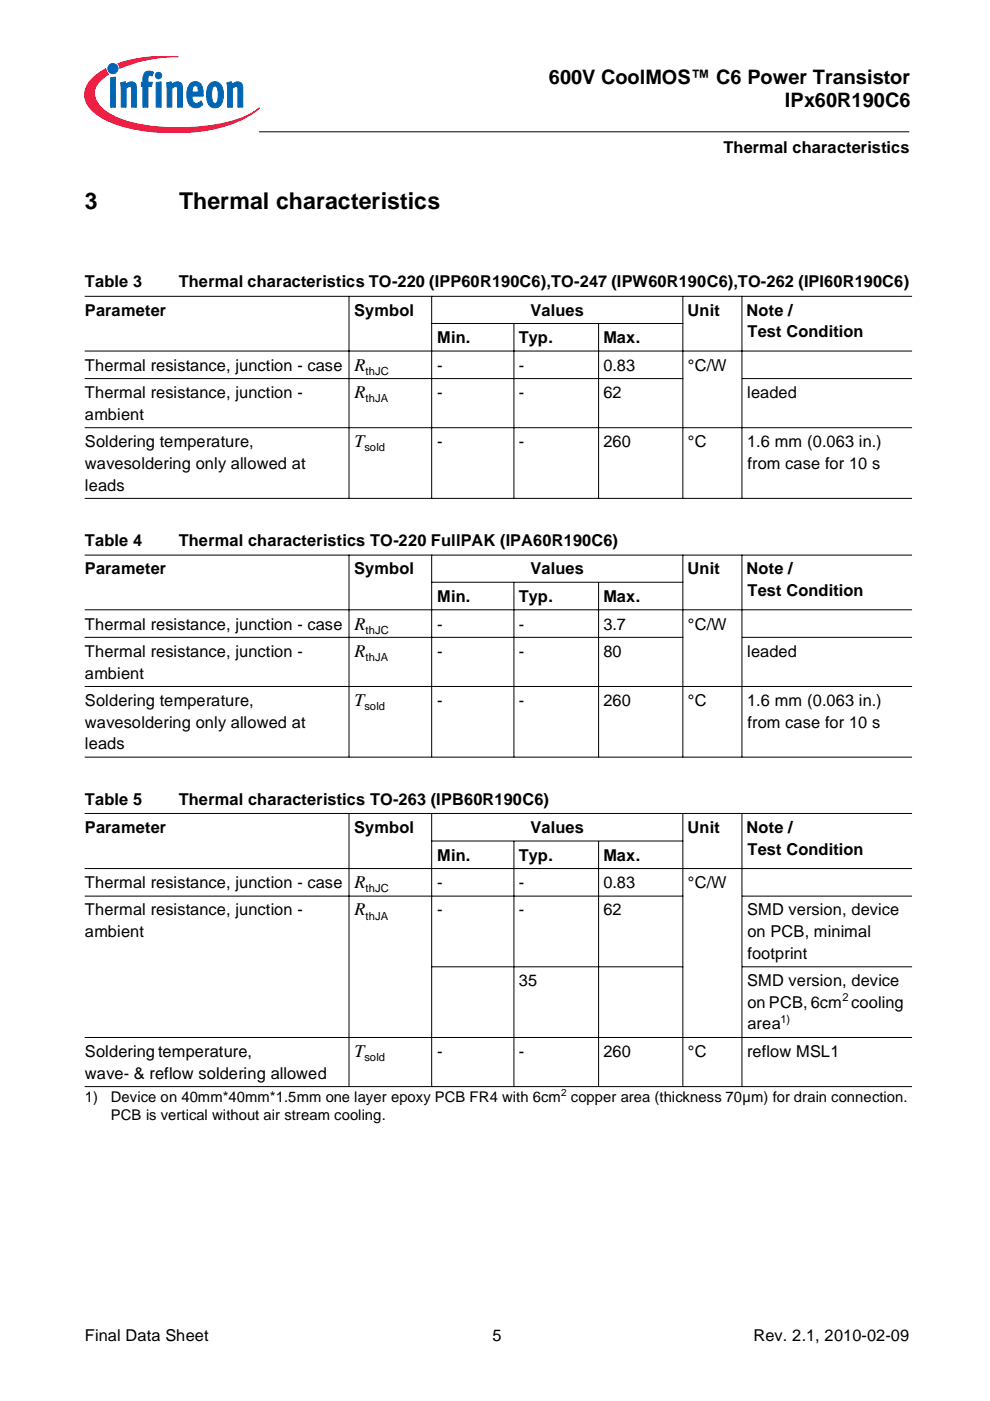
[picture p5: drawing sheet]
<svg xmlns="http://www.w3.org/2000/svg" width="210mm" height="297mm" viewBox="0 0 210 297" stroke-linecap="round" stroke-linejoin="round" font-family="sans-serif">
<defs><g id="words">
<g font-size="4.9">
<text x="18" y="44.2">3</text>
<text x="38" y="44.2">Thermal characteristics</text>
</g>
<g font-size="4.2">
<text x="116.4" y="17.7">600V CoolMOS™ C6 Power Transistor</text>
<text x="166.4" y="22.7">IPx60R190C6</text>
</g>
<g font-size="3.8">
<text x="75.1" y="78.6">R</text>
<text x="75.1" y="84.4">R</text>
<text x="75.1" y="94.8">T</text>
<text x="75.1" y="133.5">R</text>
<text x="75.1" y="139.2">R</text>
<text x="75.1" y="149.6">T</text>
<text x="75.1" y="188.3">R</text>
<text x="75.1" y="194.1">R</text>
<text x="75.1" y="224.1">T</text>
</g>
<g font-size="3.5">
<text x="153.4" y="32.4">Thermal characteristics</text>
<text x="18" y="60.9">Table 3</text>
<text x="38" y="60.9">Thermal characteristics TO-220 (IPP60R190C6),TO-247 (IPW60R190C6),TO-262 (IPI60R190C6)</text>
<text x="18" y="66.9">Parameter</text>
<text x="75.1" y="66.9">Symbol</text>
<text x="112.5" y="66.9">Values</text>
<text x="145.8" y="66.9">Unit</text>
<text x="158.3" y="66.9">Note /</text>
<text x="158.5" y="71.5">Test Condition</text>
<text x="92.7" y="72.8">Min.</text>
<text x="110" y="72.8">Typ.</text>
<text x="127.9" y="72.8">Max.</text>
<text x="18" y="78.6">Thermal resistance, junction - case</text>
<text x="92.7" y="78.6">-</text>
<text x="110" y="78.6">-</text>
<text x="127.9" y="78.6">0.83</text>
<text x="145.9" y="78.6">°C/W</text>
<text x="18" y="84.4">Thermal resistance, junction -</text>
<text x="18" y="89">ambient</text>
<text x="92.7" y="84.4">-</text>
<text x="110" y="84.4">-</text>
<text x="127.9" y="84.4">62</text>
<text x="158.4" y="84.4">leaded</text>
<text x="18" y="94.8">Soldering temperature,</text>
<text x="92.7" y="94.8">-</text>
<text x="110" y="94.8">-</text>
<text x="127.9" y="94.8">260</text>
<text x="145.9" y="94.8">°C</text>
<text x="158.4" y="94.8">1.6 mm (0.063 in.)</text>
<text x="18" y="99.4">wavesoldering only allowed at</text>
<text x="158.5" y="99.4">from case for 10 s</text>
<text x="18" y="104">leads</text>
<text x="18" y="115.8">Table 4</text>
<text x="38" y="115.8">Thermal characteristics TO-220 FullPAK (IPA60R190C6)</text>
<text x="18" y="121.8">Parameter</text>
<text x="75.1" y="121.8">Symbol</text>
<text x="112.5" y="121.8">Values</text>
<text x="145.8" y="121.8">Unit</text>
<text x="158.3" y="121.8">Note /</text>
<text x="92.7" y="127.6">Min.</text>
<text x="110" y="127.6">Typ.</text>
<text x="127.9" y="127.6">Max.</text>
<text x="158.5" y="126.4">Test Condition</text>
<text x="18" y="133.5">Thermal resistance, junction - case</text>
<text x="92.7" y="133.5">-</text>
<text x="110" y="133.5">-</text>
<text x="127.9" y="133.5">3.7</text>
<text x="145.9" y="133.5">°C/W</text>
<text x="18" y="139.2">Thermal resistance, junction -</text>
<text x="18" y="143.9">ambient</text>
<text x="92.7" y="139.2">-</text>
<text x="110" y="139.2">-</text>
<text x="127.9" y="139.2">80</text>
<text x="158.4" y="139.2">leaded</text>
<text x="18" y="149.6">Soldering temperature,</text>
<text x="92.7" y="149.6">-</text>
<text x="110" y="149.6">-</text>
<text x="127.9" y="149.6">260</text>
<text x="145.9" y="149.6">°C</text>
<text x="158.4" y="149.6">1.6 mm (0.063 in.)</text>
<text x="18" y="154.3">wavesoldering only allowed at</text>
<text x="158.5" y="154.3">from case for 10 s</text>
<text x="18" y="158.9">leads</text>
<text x="18" y="170.6">Table 5</text>
<text x="38" y="170.6">Thermal characteristics TO-263 (IPB60R190C6)</text>
<text x="18" y="176.7">Parameter</text>
<text x="75.1" y="176.7">Symbol</text>
<text x="112.5" y="176.7">Values</text>
<text x="145.8" y="176.7">Unit</text>
<text x="158.3" y="176.7">Note /</text>
<text x="92.7" y="182.5">Min.</text>
<text x="110" y="182.5">Typ.</text>
<text x="127.9" y="182.5">Max.</text>
<text x="158.5" y="181.2">Test Condition</text>
<text x="18" y="188.3">Thermal resistance, junction - case</text>
<text x="92.7" y="188.3">-</text>
<text x="110" y="188.3">-</text>
<text x="127.9" y="188.3">0.83</text>
<text x="145.9" y="188.3">°C/W</text>
<text x="18" y="194.1">Thermal resistance, junction -</text>
<text x="92.7" y="194.1">-</text>
<text x="110" y="194.1">-</text>
<text x="127.9" y="194.1">62</text>
<text x="158.4" y="194.1">SMD version, device</text>
<text x="18" y="198.7">ambient</text>
<text x="158.5" y="198.7">on PCB, minimal</text>
<text x="158.5" y="203.3">footprint</text>
<text x="110" y="209">35</text>
<text x="158.4" y="209">SMD version, device</text>
<text x="158.5" y="213.7">on PCB, 6cm cooling</text>
<text x="158.5" y="218.3">area</text>
<text x="18" y="224.1">Soldering temperature,</text>
<text x="92.7" y="224.1">-</text>
<text x="110" y="224.1">-</text>
<text x="127.9" y="224.1">260</text>
<text x="145.9" y="224.1">°C</text>
<text x="158.4" y="224.1">reflow MSL1</text>
<text x="18" y="228.7">wave- &amp; reflow soldering allowed</text>
<text x="18" y="284.3">Final Data Sheet</text>
<text x="104.4" y="284.3">5</text>
<text x="159.7" y="284.3">Rev. 2.1, 2010-02-09</text>
</g>
<g font-size="3.1">
<text x="18" y="233.6">1)</text>
<text x="23.5" y="233.6">Device on 40mm*40mm*1.5mm one layer epoxy PCB FR4 with 6cm copper area (thickness 70µm) for drain connection.</text>
<text x="23.5" y="237.5">PCB is vertical without air stream cooling.</text>
</g>
<g font-size="2.4">
<text x="77.5" y="79.5">thJC</text>
<text x="77.5" y="85.3">thJA</text>
<text x="77.3" y="95.7">sold</text>
<text x="77.5" y="134.3">thJC</text>
<text x="77.5" y="140.2">thJA</text>
<text x="77.3" y="150.6">sold</text>
<text x="77.5" y="189.1">thJC</text>
<text x="77.5" y="195">thJA</text>
<text x="178.6" y="212.3">2</text>
<text x="165.5" y="216.8">1)</text>
<text x="77.3" y="225">sold</text>
</g>
<text font-size="2.1" x="119" y="232.3">2</text>
</g></defs>
<g fill="#fff" stroke="#fff" stroke-width=".21">
<path d="M17.9 11.9h46v18.3h-46z"/>
<path d="M17.9 11.9h46v16.3h-46z"/>
<path d="M17.9 29h46v5h-46z"/>
</g>
<g fill="#0066b3" stroke="#0066b3" stroke-width=".21">
<path d="M23.5 16.5l1-.2v6.4h-1z"/>
<path d="M25.6 17.6l.9-.3 .1 .7a1.22 1.22 0 0 1 1.5-.6 1.22 1.22 0 0 1 .8 1.3v4h-1l-.1-4.2a.73 .73 0 0 0-1.1 .3v3.9h-1z"/>
<path d="M30.8 15.3l.8-.2 1 .2-.3 .8-.6-.1-.3 .3v1.1h.9l-.2 .9h-.7v4.4h-1.1v-4.4h-.3v-.9h.3v-.7a1.73 1.73 0 0 1 .5-1.4z"/>
<path d="M35.3 17.6l1-.3 .1 .7a1.22 1.22 0 0 1 1.4-.6 1.22 1.22 0 0 1 .9 1.3v4h-1v-3.9a.45 .45 0 0 0-.2-.4 .45 .45 0 0 0-.5 0l-.6 .4v3.9h-1z"/>
<path d="M48.1 17.6l1-.3 .1 .7a1.22 1.22 0 0 1 1.4-.6 1.22 1.22 0 0 1 .9 1.3v4h-1v-3.5a.63 .63 0 0 0-.4-.9 .63 .63 0 0 0-.8 .5v3.9h-1v-3.9z"/>
<path d="M32.9 16a.7 .7 0 0 1 1.4 0 .7 .7 0 0 1-1.4 0zM33.1 17.5l1.1-.1v5.3h-1.1z"/>
<path d="M40.4 17.7a1.6 1.6 0 0 1 1.7-.2 1.6 1.6 0 0 1 .9 1.5l.1 1.4h-2.4a1.11 1.11 0 0 0 .3 1.1 1.11 1.11 0 0 0 1.1 .3l.5-.4 .4 .7a1.88 1.88 0 0 1-2.2 .6 1.88 1.88 0 0 1-1.1-1.9v-1.7l.2-.8zM41 18.4l-.3 1.1h1.3v-.4a.67 .67 0 0 0-.2-.8 .67 .67 0 0 0-.8 .1z"/>
<path d="M44.6 17.6a1.76 1.76 0 0 1 1.9 0 1.76 1.76 0 0 1 .8 1.7v1.4a1.93 1.93 0 0 1-2.3 2.1 2.91 2.91 0 0 1-1.2-3.3 2.77 2.77 0 0 1 .8-1.9zM45.2 18.4a4.2 4.2 0 0 0 0 3.4l.4 .1a1.52 1.52 0 0 0 .7-1.8v-.4a1.2 1.2 0 0 0-.7-1.5z"/>
<circle cx="23.9" cy="14.5" r="1.08"/>
</g>
<g fill="#ed1a40" stroke="#ed1a40" stroke-width=".21">
<path d="M25 13.5a31.7 31.7 0 0 1 12.8-1.5 30.9 30.9 0 0 0-12.4 2.5l-.1-.6z"/>
<path d="M19.4 16.8l1.3-1.2 1.7-1 .2 .6 .4 .6a4.9 4.9 0 0 0-3 4.2 6 6 0 0 0 3.4 4.2 31.6 31.6 0 0 0 16 2.9 31.8 31.8 0 0 0 13.9-3.1l1.6-1.1a19.9 19.9 0 0 1-10.3 4.6 41.1 41.1 0 0 1-21.2-1.6 9.4 9.4 0 0 1-5.1-4.2 4.3 4.3 0 0 1 1.1-4.9z"/>
</g>
<g fill="none" stroke="#000" stroke-width=".21">
<path d="M54.9 27.9h137.9M17.9 62.8h175.5M17.9 74.4h175.5M74 62.7v43M91.5 62.7v43M91.5 68.6h53.4M109 68.6v37.1M126.9 68.6v37.1M144.8 62.7v43M157.3 62.7v43M17.9 80.3h127M17.9 90.7h175.5"/>
<path d="M157.3 80.3h36.1M17.9 105.7h175.5M17.9 117.7h175.5M74 117.6v42.9M91.5 117.6v42.9M144.8 117.6v42.9M157.3 117.6v42.9M17.9 129.3h175.5M17.9 135.1h127M91.5 123.4h53.4M109 123.4v37.1M126.9 123.4v37.1"/>
<path d="M157.3 135.1h36.1M17.9 145.5h175.5M17.9 160.5h175.5M17.9 172.5h175.5M74 172.5v57.9M91.5 172.5v57.9M91.5 178.3h53.4M109 178.3v52.1M126.9 178.3v52.1M144.8 172.5v57.9M157.3 172.5v57.9M17.9 184.1h175.5"/>
<path d="M17.9 190h127M157.3 190h36.1M17.9 220h175.5M91.5 205h53.4M157.3 205h36.1M17.9 230.4h175.5"/>
</g>
<use href="#words"/>
</svg>
